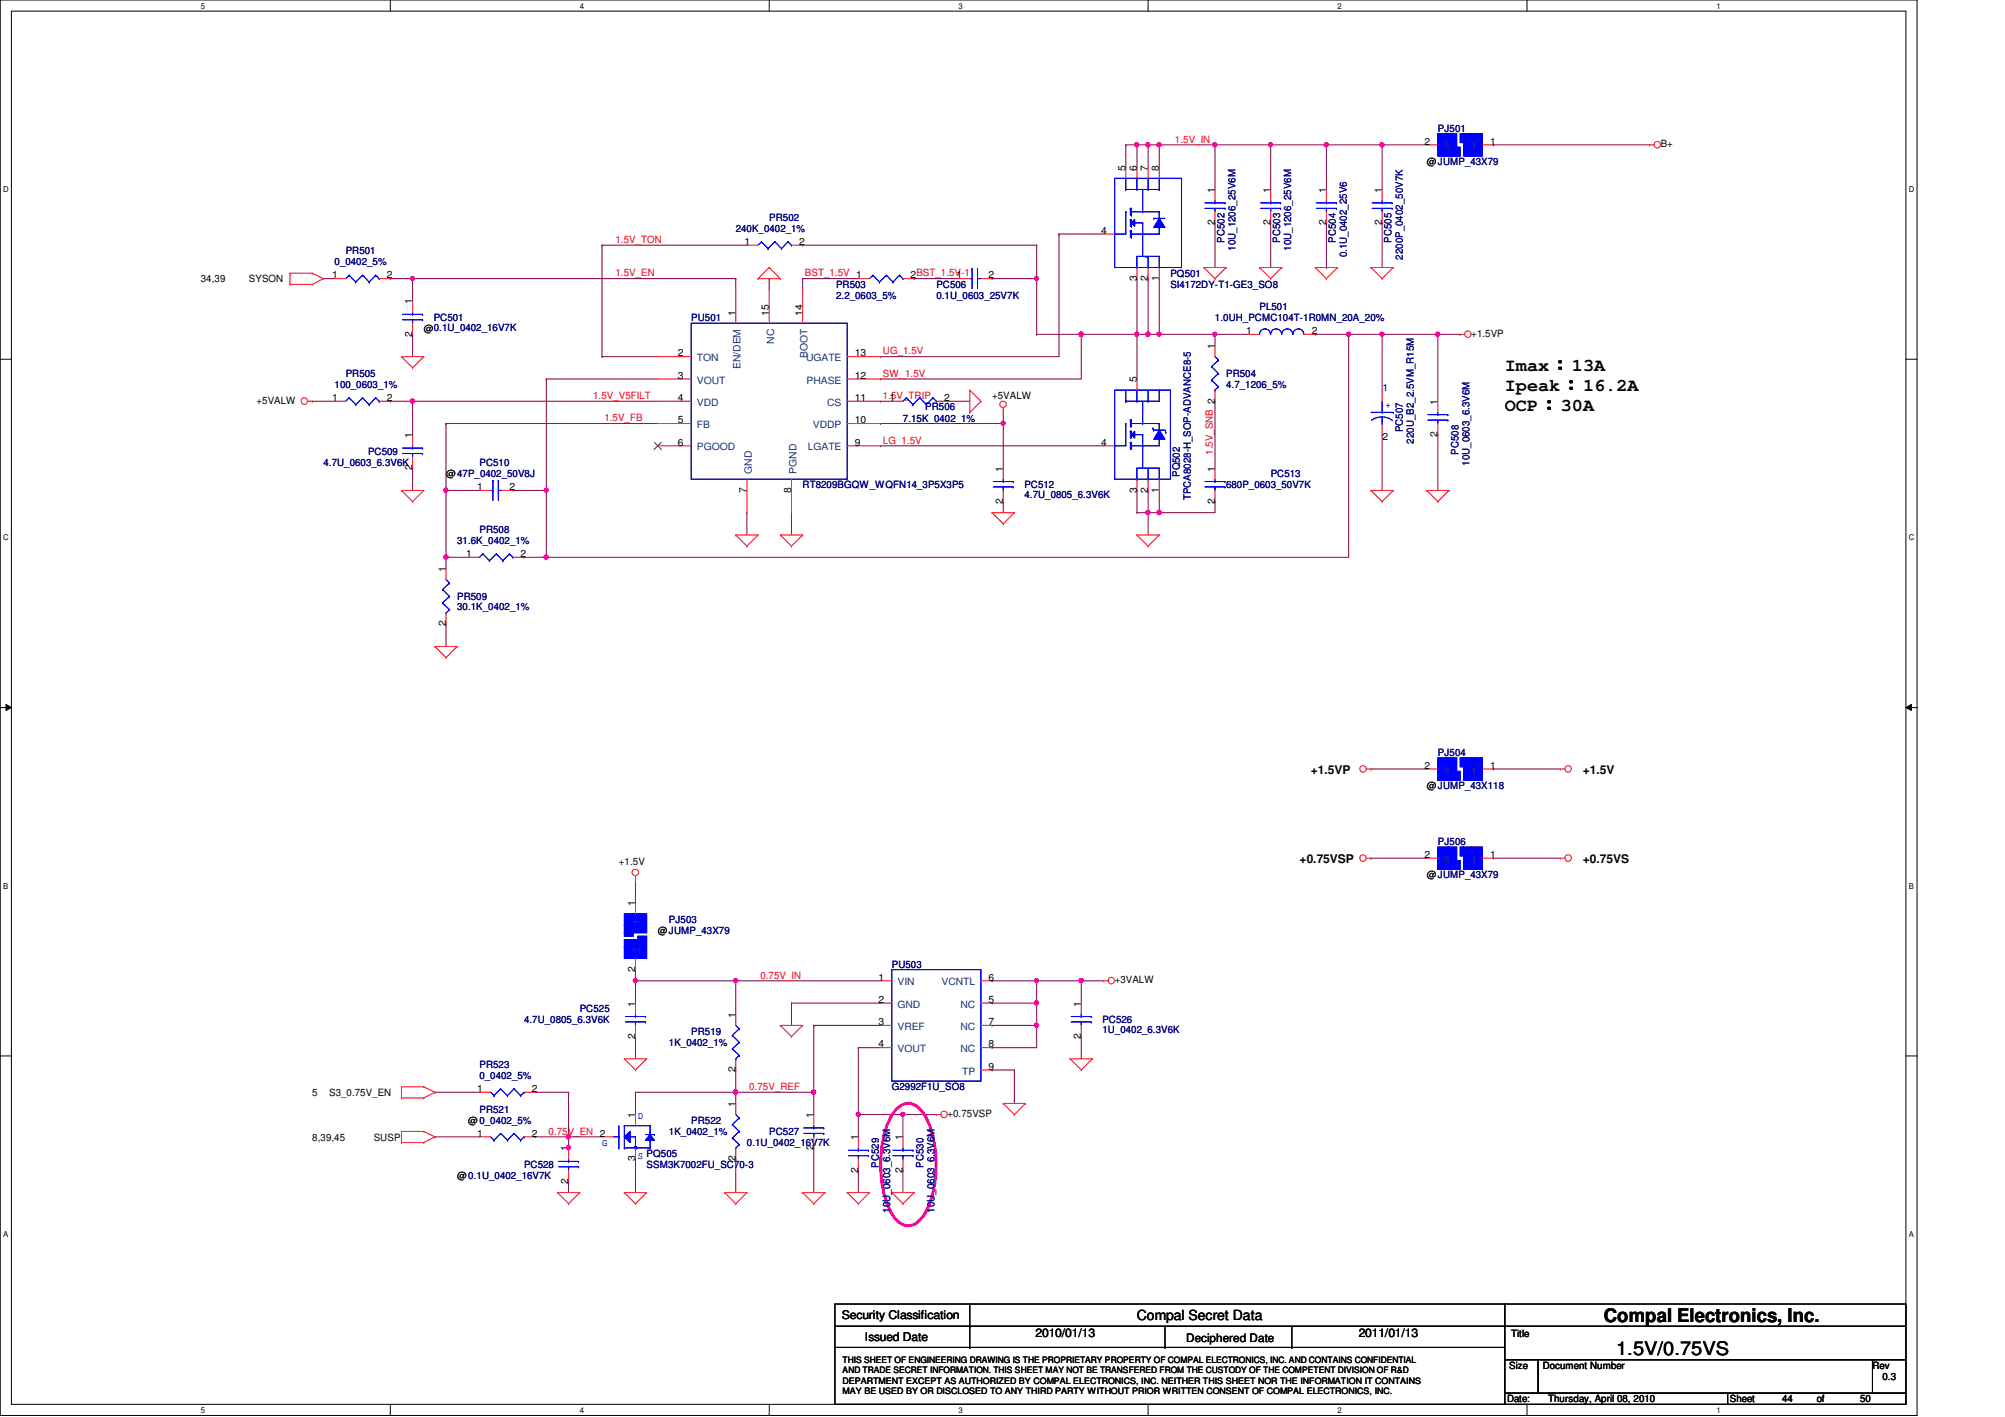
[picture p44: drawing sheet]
<svg xmlns="http://www.w3.org/2000/svg" width="297mm" height="210mm" viewBox="0 0 297 210" stroke-linecap="round" stroke-linejoin="round" font-family="sans-serif">
<defs><g id="words">
<g font-size="2.8">
<text x="237.6" y="195.8">Compal Electronics, Inc.</text>
<text x="239.4" y="200.7">1.5V/0.75VS</text>
</g>
<g font-size="2.6">
<text x="222.9" y="55">Imax：13A</text>
<text x="222.9" y="58">Ipeak：16.2A</text>
<text x="222.9" y="60.9">OCP：30A</text>
</g>
<text font-size="2.1" x="168.4" y="195.6">Compal Secret Data</text>
<g font-size="1.8">
<text x="194.2" y="114.6">+1.5VP</text>
<text x="234.5" y="114.6">+1.5V</text>
<text x="192.5" y="127.8">+0.75VSP</text>
<text x="234.5" y="127.8">+0.75VS</text>
<text x="124.7" y="195.5">Security Classification</text>
<text x="128.1" y="198.6">Issued Date</text>
<text x="153.4" y="198.1">2010/01/13</text>
<text x="201.3" y="198.1">2011/01/13</text>
</g>
<text font-size="1.7" x="175.7" y="198.8">Deciphered Date</text>
<g font-size="1.5" fill="#f00">
<text x="174.1" y="21.1">1.5V_IN</text>
<text x="91.2" y="36">1.5V_TON</text>
<text x="91.2" y="40.9">1.5V_EN</text>
<text x="119.2" y="40.9">BST_1.5V 1</text>
<text x="130.8" y="52.5">UG_1.5V</text>
<text x="87.9" y="59.1">1.5V_V5FILT</text>
<text x="130.8" y="55.8">SW_1.5V</text>
<text x="130.8" y="59.1">1.5V_TRIP</text>
<text x="89.5" y="62.4">1.5V_FB</text>
<text x="130.8" y="65.7">LG_1.5V</text>
<text x="179.7" y="67.4" transform="rotate(-90 179.7 67.4)">1.5V_SNB 2</text>
<text x="112.6" y="144.9">0.75V_IN</text>
<text x="111" y="161.5">0.75V_REF</text>
<text x="81.3" y="168.1">0.75V_EN 2</text>
</g>
<g font-size="1.5">
<text x="211" y="21.4">2</text>
<text x="220.8" y="21.4">1</text>
<text x="246" y="21.8">B+</text>
<text x="166.7" y="25.3" transform="rotate(-90 166.7 25.3)">5</text>
<text x="168.4" y="25.3" transform="rotate(-90 168.4 25.3)">6</text>
<text x="170" y="25.3" transform="rotate(-90 170 25.3)">7</text>
<text x="171.7" y="25.3" transform="rotate(-90 171.7 25.3)">8</text>
<text x="180" y="28.6" transform="rotate(-90 180 28.6)">1</text>
<text x="188.2" y="28.6" transform="rotate(-90 188.2 28.6)">1</text>
<text x="196.5" y="28.6" transform="rotate(-90 196.5 28.6)">1</text>
<text x="204.7" y="28.6" transform="rotate(-90 204.7 28.6)">1</text>
<text x="211.4" y="24.5">@JUMP_43X79</text>
<text x="163.1" y="34.6">4</text>
<text x="180" y="33.4" transform="rotate(-90 180 33.4)">2</text>
<text x="188.2" y="33.4" transform="rotate(-90 188.2 33.4)">2</text>
<text x="196.5" y="33.4" transform="rotate(-90 196.5 33.4)">2</text>
<text x="204.7" y="33.4" transform="rotate(-90 204.7 33.4)">2</text>
<text x="29.8" y="41.8">34,39</text>
<text x="36.9" y="41.8">SYSON</text>
<text x="49.2" y="41.2">1</text>
<text x="57.3" y="41.2">2</text>
<text x="110.3" y="36.3">1</text>
<text x="118.4" y="36.3">2</text>
<text x="134.9" y="41.2">2BST_1.5V-1</text>
<text x="141.7" y="41.2">1</text>
<text x="146.5" y="41.2">2</text>
<text x="168.4" y="41.6" transform="rotate(-90 168.4 41.6)">3</text>
<text x="170" y="41.6" transform="rotate(-90 170 41.6)">2</text>
<text x="171.7" y="41.6" transform="rotate(-90 171.7 41.6)">1</text>
<text x="61.1" y="45.1" transform="rotate(-90 61.1 45.1)">1</text>
<text x="109" y="46.7" transform="rotate(-90 109 46.7)">1</text>
<text x="113.9" y="46.7" transform="rotate(-90 113.9 46.7)">15</text>
<text x="118.9" y="46.7" transform="rotate(-90 118.9 46.7)">14</text>
<text x="61.1" y="49.9" transform="rotate(-90 61.1 49.9)">2</text>
<text x="62.8" y="49.2">@0.1U_0402_16V7K</text>
<text x="100.4" y="52.8">2</text>
<text x="126.7" y="52.8">13</text>
<text x="180" y="51.7" transform="rotate(-90 180 51.7)">1</text>
<text x="184.6" y="49.5">1</text>
<text x="194.3" y="49.5">2</text>
<text x="218" y="49.9">+1.5VP</text>
<text x="38" y="59.8">+5VALW</text>
<text x="49.2" y="59.4">1</text>
<text x="57.3" y="59.4">2</text>
<text x="100.4" y="56.1">3</text>
<text x="100.4" y="59.4">4</text>
<text x="126.7" y="56.1">12</text>
<text x="126.7" y="59.4">11</text>
<text x="131.8" y="59.4">1</text>
<text x="139.9" y="59.4">2</text>
<text x="147" y="59.1">+5VALW</text>
<text x="168.4" y="56.6" transform="rotate(-90 168.4 56.6)">5</text>
<text x="204.8" y="58">1</text>
<text x="213" y="59.9" transform="rotate(-90 213 59.9)">1</text>
<text x="61.1" y="64.9" transform="rotate(-90 61.1 64.9)">1</text>
<text x="100.4" y="62.7">5</text>
<text x="100.4" y="66">6</text>
<text x="126.7" y="66">9</text>
<text x="126.7" y="62.7">10</text>
<text x="163.1" y="66">4</text>
<text x="204.8" y="65.2">2</text>
<text x="213" y="64.7" transform="rotate(-90 213 64.7)">2</text>
<text x="61.1" y="69.7" transform="rotate(-90 61.1 69.7)">2</text>
<text x="66.1" y="70.7">@47P_0402_50V8J</text>
<text x="148.6" y="69.8" transform="rotate(-90 148.6 69.8)">1</text>
<text x="180" y="69.8" transform="rotate(-90 180 69.8)">1</text>
<text x="70.7" y="72.6">1</text>
<text x="75.5" y="72.6">2</text>
<text x="110.6" y="73" transform="rotate(-90 110.6 73)">7</text>
<text x="117.2" y="73" transform="rotate(-90 117.2 73)">8</text>
<text x="148.6" y="74.6" transform="rotate(-90 148.6 74.6)">2</text>
<text x="168.4" y="73" transform="rotate(-90 168.4 73)">3</text>
<text x="170" y="73" transform="rotate(-90 170 73)">2</text>
<text x="171.7" y="73" transform="rotate(-90 171.7 73)">1</text>
<text x="180" y="74.6" transform="rotate(-90 180 74.6)">2</text>
<text x="69" y="82.5">1</text>
<text x="77.1" y="82.5">2</text>
<text x="66" y="84.7" transform="rotate(-90 66 84.7)">1</text>
<text x="66" y="92.8" transform="rotate(-90 66 92.8)">2</text>
<text x="211" y="113.9">2</text>
<text x="220.8" y="113.9">1</text>
<text x="211.4" y="116.9">@JUMP_43X118</text>
<text x="91.7" y="128.1">+1.5V</text>
<text x="211" y="127.1">2</text>
<text x="211.4" y="130.1">@JUMP_43X79</text>
<text x="220.8" y="127.1">1</text>
<text x="94.1" y="134.2" transform="rotate(-90 94.1 134.2)">1</text>
<text x="94.1" y="144" transform="rotate(-90 94.1 144)">2</text>
<text x="97.4" y="138.4">@JUMP_43X79</text>
<text x="94.1" y="149.1" transform="rotate(-90 94.1 149.1)">1</text>
<text x="130.1" y="148.5">2</text>
<text x="130.1" y="145.2">1</text>
<text x="146.5" y="148.5">5</text>
<text x="146.5" y="145.2">6</text>
<text x="160.1" y="149.1" transform="rotate(-90 160.1 149.1)">1</text>
<text x="165.1" y="145.7">+3VALW</text>
<text x="94.1" y="153.9" transform="rotate(-90 94.1 153.9)">2</text>
<text x="109" y="150.7" transform="rotate(-90 109 150.7)">1</text>
<text x="130.1" y="155.2">4</text>
<text x="130.1" y="151.8">3</text>
<text x="146.5" y="151.8">7</text>
<text x="146.5" y="155.2">8</text>
<text x="160.1" y="153.9" transform="rotate(-90 160.1 153.9)">2</text>
<text x="70.7" y="161.8">1</text>
<text x="78.8" y="161.8">2</text>
<text x="109" y="158.8" transform="rotate(-90 109 158.8)">2</text>
<text x="146.5" y="158.5">9</text>
<text x="46.3" y="162.3">5</text>
<text x="48.8" y="162.3">S3_0.75V_EN</text>
<text x="69.4" y="166.5">@0_0402_5%</text>
<text x="94.1" y="165.6" transform="rotate(-90 94.1 165.6)">1</text>
<text x="109" y="164" transform="rotate(-90 109 164)">1</text>
<text x="120.5" y="165.6" transform="rotate(-90 120.5 165.6)">1</text>
<text x="140.4" y="165.5">+0.75VSP</text>
<text x="46.3" y="169">8,39,45</text>
<text x="55.4" y="169">SUSP</text>
<text x="70.7" y="168.4">1</text>
<text x="78.8" y="168.4">2</text>
<text x="84.2" y="170.6" transform="rotate(-90 84.2 170.6)">1</text>
<text x="94.1" y="172" transform="rotate(-90 94.1 172)">3</text>
<text x="109" y="172" transform="rotate(-90 109 172)">2</text>
<text x="120.5" y="170.4" transform="rotate(-90 120.5 170.4)">2</text>
<text x="127.1" y="173.7" transform="rotate(-90 127.1 173.7)">2</text>
<text x="127.1" y="168.9" transform="rotate(-90 127.1 168.9)">1</text>
<text x="133.7" y="173.7" transform="rotate(-90 133.7 173.7)">2</text>
<text x="133.7" y="168.9" transform="rotate(-90 133.7 168.9)">1</text>
<text x="67.7" y="174.7">@0.1U_0402_16V7K</text>
<text x="84.2" y="175.3" transform="rotate(-90 84.2 175.3)">2</text>
<text x="223.9" y="198">Title</text>
<text x="223.6" y="202.8">Size</text>
<text x="228.6" y="202.8">Document Number</text>
<text x="277.4" y="202.8">Rev</text>
<text x="223.3" y="207.7">Date:</text>
<text x="229.4" y="207.7">Thursday, April 08, 2010</text>
<text x="256.3" y="207.7">Sheet</text>
<text x="264" y="207.7">44</text>
<text x="269.2" y="207.7">of</text>
<text x="275.6" y="207.7">50</text>
<text x="278.9" y="204.4">0.3</text>
</g>
<g font-size="1.5" fill="#000080">
<text x="213" y="19.5">PJ501</text>
<text x="109" y="34.4">240K_0402_1%</text>
<text x="114" y="32.7">PR502</text>
<text x="181.4" y="36" transform="rotate(-90 181.4 36)">PC502</text>
<text x="189.6" y="36" transform="rotate(-90 189.6 36)">PC503</text>
<text x="197.9" y="36" transform="rotate(-90 197.9 36)">PC504</text>
<text x="206.2" y="36" transform="rotate(-90 206.2 36)">PC505</text>
<text x="49.6" y="39.3">0_0402_5%</text>
<text x="51.2" y="37.7">PR501</text>
<text x="173.4" y="41">PQ501</text>
<text x="183" y="37.2" transform="rotate(-90 183 37.2)">10U_1206_25V6M</text>
<text x="191.3" y="37.2" transform="rotate(-90 191.3 37.2)">10U_1206_25V6M</text>
<text x="199.6" y="38.1" transform="rotate(-90 199.6 38.1)">0.1U_0402_25V6</text>
<text x="207.8" y="38.5" transform="rotate(-90 207.8 38.5)">2200P_0402_50V7K</text>
<text x="64.3" y="47.6">PC501</text>
<text x="102.4" y="47.6">PU501</text>
<text x="123.9" y="42.6">PR503</text>
<text x="123.9" y="44.3">2.2_0603_5%</text>
<text x="138.7" y="42.6">PC506</text>
<text x="138.7" y="44.3">0.1U_0603_25V7K</text>
<text x="173.4" y="42.6">SI4172DY-T1-GE3_SO8</text>
<text x="180" y="47.6">1.0UH_PCMC104T-1R0MN_20A_20%</text>
<text x="186.6" y="45.9">PL501</text>
<text x="49.6" y="57.5">100_0603_1%</text>
<text x="51.2" y="55.8">PR505</text>
<text x="181.6" y="55.8">PR504</text>
<text x="181.6" y="57.5">4.7_1206_5%</text>
<text x="133.8" y="62.4">7.15K_0402_1%</text>
<text x="137.1" y="60.8">PR506</text>
<text x="207.8" y="64.1" transform="rotate(-90 207.8 64.1)">PC507</text>
<text x="209.5" y="65.7" transform="rotate(-90 209.5 65.7)">220U_B2_2.5VM_R15M</text>
<text x="47.9" y="69">4.7U_0603_6.3V6K</text>
<text x="54.5" y="67.4">PC509</text>
<text x="71" y="69">PC510</text>
<text x="174.8" y="70.7" transform="rotate(-90 174.8 70.7)">PQ502</text>
<text x="188.3" y="70.7">PC513</text>
<text x="216.1" y="67.4" transform="rotate(-90 216.1 67.4)">PC508</text>
<text x="217.7" y="69" transform="rotate(-90 217.7 69)">10U_0603_6.3V6M</text>
<text x="118.9" y="72.3">RT8209BGQW_WQFN14_3P5X3P5</text>
<text x="151.8" y="72.3">PC512</text>
<text x="151.8" y="73.8">4.7U_0805_6.3V6K</text>
<text x="176.4" y="74.1" transform="rotate(-90 176.4 74.1)">TPCA8028-H_SOP-ADVANCE8-5</text>
<text x="181.6" y="72.3">680P_0603_50V7K</text>
<text x="67.7" y="80.6">31.6K_0402_1%</text>
<text x="71" y="79">PR508</text>
<text x="67.7" y="88.9">PR509</text>
<text x="67.7" y="90.3">30.1K_0402_1%</text>
<text x="213" y="112">PJ504</text>
<text x="213" y="125.2">PJ506</text>
<text x="99.1" y="136.7">PJ503</text>
<text x="132.1" y="143.3">PU503</text>
<text x="85.9" y="149.9">PC525</text>
<text x="77.6" y="151.6">4.7U_0805_6.3V6K</text>
<text x="99.1" y="154.9">1K_0402_1%</text>
<text x="102.4" y="153.2">PR519</text>
<text x="163.3" y="151.6">PC526</text>
<text x="163.3" y="153.1">1U_0402_6.3V6K</text>
<text x="71" y="158.2">PR523</text>
<text x="71" y="159.9">0_0402_5%</text>
<text x="132.1" y="161.5">G2992F1U_SO8</text>
<text x="71" y="164.8">PR521</text>
<text x="102.4" y="166.5">PR522</text>
<text x="77.6" y="173.1">PC528</text>
<text x="95.8" y="173.1">SSM3K7002FU_SC70-3</text>
<text x="99.1" y="168.1">1K_0402_1%</text>
<text x="110.7" y="169.8">0.1U_0402_16V7K</text>
<text x="114" y="168.1">PC527</text>
<text x="130.2" y="173" transform="rotate(-90 130.2 173)">PC529</text>
<text x="136.8" y="173" transform="rotate(-90 136.8 173)">PC530</text>
<text x="131.9" y="179.6" transform="rotate(-90 131.9 179.6)">10U_0603_6.3V6M</text>
<text x="138.5" y="179.6" transform="rotate(-90 138.5 179.6)">10U_0603_6.3V6M</text>
</g>
<g font-size="1.5" fill="#004080">
<text x="213.9" y="22.1">2</text>
<text x="217.9" y="22.1">1</text>
<text x="103.2" y="53.5">TON</text>
<text x="114.7" y="50.9" transform="rotate(-90 114.7 50.9)">NC</text>
<text x="119.4" y="53.5">UGATE</text>
<text x="119.6" y="53" transform="rotate(-90 119.6 53)">BOOT</text>
<text x="103.2" y="56.8">VOUT</text>
<text x="109.7" y="54.7" transform="rotate(-90 109.7 54.7)">EN/DEM</text>
<text x="119.5" y="56.8">PHASE</text>
<text x="103.2" y="60.1">VDD</text>
<text x="103.2" y="63.4">FB</text>
<text x="120.4" y="63.4">VDDP</text>
<text x="122.6" y="60.1">CS</text>
<text x="103.2" y="66.7">PGOOD</text>
<text x="111.4" y="70.1" transform="rotate(-90 111.4 70.1)">GND</text>
<text x="118" y="70.1" transform="rotate(-90 118 70.1)">PGND</text>
<text x="119.7" y="66.7">LGATE</text>
<text x="213.9" y="114.6">2</text>
<text x="217.9" y="114.6">1</text>
<text x="213.9" y="127.8">2</text>
<text x="217.9" y="127.8">1</text>
<text x="94.9" y="137.1" transform="rotate(-90 94.9 137.1)">1</text>
<text x="94.9" y="141.1" transform="rotate(-90 94.9 141.1)">2</text>
<text x="133" y="149.3">GND</text>
<text x="133" y="146">VIN</text>
<text x="139.5" y="146">VCNTL</text>
<text x="142.3" y="149.3">NC</text>
<text x="133" y="155.9">VOUT</text>
<text x="133" y="152.6">VREF</text>
<text x="142.3" y="152.6">NC</text>
<text x="142.3" y="155.9">NC</text>
<text x="142.5" y="159.2">TP</text>
</g>
<g font-size="1.5" fill="#00f">
<text x="205.3" y="60.5">+</text>
<text x="94.5" y="165.8">D</text>
<text x="89.2" y="169.8">G</text>
<text x="94.5" y="171.6">S PQ505</text>
</g>
<g font-size="1.3">
<text x="124.8" y="201.9">THIS SHEET OF ENGINEERING DRAWING IS THE PROPRIETARY PROPERTY OF COMPAL ELECTRONICS, INC. AND CONTAINS CONFIDENTIAL</text>
<text x="124.8" y="203.5">AND TRADE SECRET INFORMATION. THIS SHEET MAY NOT BE TRANSFERED FROM THE CUSTODY OF THE COMPETENT DIVISION OF R&amp;D</text>
<text x="124.8" y="205">DEPARTMENT EXCEPT AS AUTHORIZED BY COMPAL ELECTRONICS, INC. NEITHER THIS SHEET NOR THE INFORMATION IT CONTAINS</text>
<text x="124.8" y="206.5">MAY BE USED BY OR DISCLOSED TO ANY THIRD PARTY WITHOUT PRIOR WRITTEN CONSENT OF COMPAL ELECTRONICS, INC.</text>
</g>
<g font-size="1.2">
<text x="29.8" y="1.3">5</text>
<text x="85.9" y="1.3">4</text>
<text x="142" y="1.3">3</text>
<text x="198.2" y="1.3">2</text>
<text x="254.3" y="1.3">1</text>
<text x=".5" y="28.5">D</text>
<text x="282.8" y="28.5">D</text>
<text x=".5" y="80.1">C</text>
<text x="282.8" y="80.1">C</text>
<text x=".5" y="131.7">B</text>
<text x="282.8" y="131.7">B</text>
<text x=".5" y="183.3">A</text>
<text x="282.8" y="183.3">A</text>
<text x="29.8" y="209.3">5</text>
<text x="85.9" y="209.3">4</text>
<text x="142" y="209.3">3</text>
<text x="198.2" y="209.3">2</text>
<text x="254.3" y="209.3">1</text>
</g>
</g></defs>
<path d="M0 0h284v209.7h-284zM1.7 1.7h280.7v206.3h-280.7z" fill="none" stroke="#000" stroke-width=".15"/>
<g fill="#fff">
<path d="M29.8 .2h.5v1.3h-.5z"/>
<path d="M29.8 208.2h.5v1.3h-.5z"/>
</g>
<path d="M57.8 0v1.7M57.8 208v1.7" fill="none" stroke="#000" stroke-width=".15"/>
<g fill="#fff">
<path d="M85.9 .2h.6v1.3h-.6z"/>
<path d="M85.9 208.2h.6v1.3h-.6z"/>
</g>
<path d="M114 0v1.7M114 208v1.7" fill="none" stroke="#000" stroke-width=".15"/>
<g fill="#fff">
<path d="M142 .2h.6v1.3h-.6z"/>
<path d="M142 208.2h.6v1.3h-.6z"/>
</g>
<path d="M170.1 0v1.7M170.1 208v1.7" fill="none" stroke="#000" stroke-width=".15"/>
<g fill="#fff">
<path d="M198.2 .2h.6v1.3h-.6z"/>
<path d="M198.2 208.2h.6v1.3h-.6z"/>
</g>
<path d="M226.2 0v1.7M226.2 208v1.7" fill="none" stroke="#000" stroke-width=".15"/>
<g fill="#fff">
<path d="M254.3 .2h.6v1.3h-.6z"/>
<path d="M254.3 208.2h.6v1.3h-.6z"/>
<path d="M.5 27.4h.8v1.3h-.8z"/>
<path d="M282.8 27.4h.8v1.3h-.8z"/>
<path d="M.5 79h.8v1.3h-.8z"/>
<path d="M282.8 79h.8v1.3h-.8z"/>
</g>
<path d="M0 53.2h1.7M282.4 53.2h1.6" fill="none" stroke="#000" stroke-width=".15"/>
<g fill="#fff">
<path d="M.5 130.6h.7v1.3h-.7z"/>
<path d="M282.8 130.6h.7v1.3h-.7z"/>
</g>
<path d="M0 104.8h1.7M.9 104.4l.8 .4-.8 .4zM282.4 104.8l.8-.4v.8zM282.4 104.8h1.6" fill="none" stroke="#000" stroke-width=".15"/>
<path d="M.9 104.4l.8 .4-.8 .4zM282.4 104.8l.8-.4v.8z" fill="#000"/>
<g fill="#fff">
<path d="M.5 182.2h.7v1.3h-.7z"/>
<path d="M282.8 182.2h.7v1.3h-.7z"/>
</g>
<path d="M0 156.4h1.7M282.4 156.4h1.6" fill="none" stroke="#000" stroke-width=".15"/>
<path d="M109 145.3h.1M109 145.3h21.5M147 158.5h.1M147 158.5h3.3M150.3 158.5h.1M150.3 158.5v4.9" fill="none" stroke="#800040" stroke-width=".15"/>
<circle cx="109" cy="145.3" r=".32" fill="#f0f"/>
<circle cx="109" cy="145.3" r=".32" fill="none" stroke="#f0f" stroke-width=".15"/>
<path d="M94.1 153.5h.1M94.1 153.5v3.3M160.2 145.3h.1M160.2 145.3h3.3M109 171.7h.1M109 171.7v5" fill="none" stroke="#800040" stroke-width=".15"/>
<circle cx="160.2" cy="145.3" r=".32" fill="#f0f"/>
<circle cx="160.2" cy="145.3" r=".32" fill="none" stroke="#f0f" stroke-width=".15"/>
<g fill="none" stroke="#800040" stroke-width=".15">
<path d="M117.3 148.6h.1M117.3 148.6v3.3M117.3 148.6h13.2M147 155.2h.1M147 148.6h.1M147 151.9h.1M147 145.3h.1M147 151.9h6.6M147 145.3h13.2M153.6 151.9h.1M153.6 145.3h.1M153.6 145.3v3.3h-6.6"/>
<path d="M153.6 151.9v3.3h-6.6M160.2 153.5h.1M160.2 153.5v3.3M120.6 170.1h.1M120.6 170.1v6.6"/>
</g>
<circle cx="153.6" cy="145.3" r=".32" fill="#f0f"/>
<circle cx="153.6" cy="145.3" r=".32" fill="none" stroke="#f0f" stroke-width=".15"/>
<path d="M94.1 161.8h.1M94.1 161.8h14.9" fill="none" stroke="#800040" stroke-width=".15"/>
<circle cx="109" cy="161.8" r=".32" fill="#f0f"/>
<circle cx="109" cy="161.8" r=".32" fill="none" stroke="#f0f" stroke-width=".15"/>
<path d="M109 158.5h.1M109 158.5v3.3M127.2 155.2h.1M127.2 155.2v13.2M153.6 148.6h.1M153.6 148.6v3.3M127.2 165.1h.1M133.8 165.1h.1M133.8 165.1h4.9" fill="none" stroke="#800040" stroke-width=".15"/>
<circle cx="153.6" cy="151.9" r=".32" fill="#f0f"/>
<circle cx="153.6" cy="151.9" r=".32" fill="none" stroke="#f0f" stroke-width=".15"/>
<circle cx="153.6" cy="148.6" r=".32" fill="#f0f"/>
<circle cx="153.6" cy="148.6" r=".32" fill="none" stroke="#f0f" stroke-width=".15"/>
<path d="M160.2 145.3h.1M160.2 145.3v3.3M94.1 171.7h.1M94.1 161.8h.1M94.1 161.8v3.3M94.1 171.7v5M109 161.8h.1M109 161.8h11.6" fill="none" stroke="#800040" stroke-width=".15"/>
<circle cx="120.5" cy="161.8" r=".32" fill="#f0f"/>
<circle cx="120.5" cy="161.8" r=".32" fill="none" stroke="#f0f" stroke-width=".15"/>
<circle cx="109" cy="161.8" r=".32" fill="#f0f"/>
<circle cx="109" cy="161.8" r=".32" fill="none" stroke="#f0f" stroke-width=".15"/>
<g fill="none" stroke="#800040" stroke-width=".15">
<path d="M120.6 151.9h.1M120.6 151.9h9.9M120.6 151.9v13.2M127.2 155.2h.1M127.2 155.2h3.3M79.3 168.4h.1M79.3 168.4h4.9M84.2 175h.1M84.2 168.4h.1M84.2 168.4v1.7M84.2 175v1.7M109 161.8h.1"/>
<path d="M109 161.8v1.6M120.6 161.8h.1M127.2 173.4h.1M127.2 173.4v3.3"/>
</g>
<circle cx="84.2" cy="170" r=".32" fill="#f0f"/>
<circle cx="84.2" cy="170" r=".32" fill="none" stroke="#f0f" stroke-width=".15"/>
<circle cx="84.2" cy="168.4" r=".32" fill="#f0f"/>
<circle cx="84.2" cy="168.4" r=".32" fill="none" stroke="#f0f" stroke-width=".15"/>
<path d="M94.1 145.3h.1M94.1 145.3h14.9M84.2 168.4h.1M84.2 168.4h5" fill="none" stroke="#800040" stroke-width=".15"/>
<circle cx="94.1" cy="145.3" r=".32" fill="#f0f"/>
<circle cx="94.1" cy="145.3" r=".32" fill="none" stroke="#f0f" stroke-width=".15"/>
<g fill="none" stroke="#800040" stroke-width=".15">
<path d="M221.3 21.5h.1M221.3 21.5h23.1M171.7 75.9h.1M171.7 72.6v3.3M203.1 113.9h.1M203.1 113.9h8.3M221.3 113.9h.1M221.3 113.9h9.9M94.1 130.4h.1M94.1 130.4v3.3M203.1 127.1h.1M203.1 127.1h8.3"/>
<path d="M221.3 127.1h.1M221.3 127.1h9.9M94.1 145.3h.1M94.1 143.6h.1M94.1 143.6v5M109 145.3h.1M109 145.3v4.9"/>
</g>
<circle cx="171.7" cy="75.9" r=".32" fill="#f0f"/>
<circle cx="171.7" cy="75.9" r=".32" fill="none" stroke="#f0f" stroke-width=".15"/>
<path d="M188.3 21.5h.1M188.3 21.5v6.6M170.1 75.9h.1M170.1 75.9h1.6M64.4 168.4h.1M64.4 168.4h6.6" fill="none" stroke="#800040" stroke-width=".15"/>
<circle cx="188.2" cy="21.4" r=".32" fill="#f0f"/>
<circle cx="188.2" cy="21.4" r=".32" fill="none" stroke="#f0f" stroke-width=".15"/>
<g fill="none" stroke="#800040" stroke-width=".15">
<path d="M180 21.5h.1M180 21.5h8.3M188.3 33h.1M188.3 33v6.6M80.9 56.1h.1M80.9 56.1v16.5M114 41.3h.1M114 41.3v1.6M118.9 41.3h.1M118.9 41.3h8.3M135.4 41.3h.1M135.4 41.3h6.6"/>
<path d="M180 49.5h.1M180 49.5h5M170.1 75.9h.1M170.1 75.9v3.3"/>
</g>
<circle cx="170.1" cy="75.9" r=".32" fill="#f0f"/>
<circle cx="170.1" cy="75.9" r=".32" fill="none" stroke="#f0f" stroke-width=".15"/>
<path d="M168.4 41.3h.1M168.4 41.3v8.2" fill="none" stroke="#800040" stroke-width=".15"/>
<circle cx="168.4" cy="49.5" r=".32" fill="#f0f"/>
<circle cx="168.4" cy="49.5" r=".32" fill="none" stroke="#f0f" stroke-width=".15"/>
<path d="M170.1 41.3h.1M170.1 41.3v8.2" fill="none" stroke="#800040" stroke-width=".15"/>
<circle cx="170.1" cy="49.5" r=".32" fill="#f0f"/>
<circle cx="170.1" cy="49.5" r=".32" fill="none" stroke="#f0f" stroke-width=".15"/>
<path d="M171.7 41.3h.1M171.7 41.3v8.2" fill="none" stroke="#800040" stroke-width=".15"/>
<circle cx="171.7" cy="49.5" r=".32" fill="#f0f"/>
<circle cx="171.7" cy="49.5" r=".32" fill="none" stroke="#f0f" stroke-width=".15"/>
<path d="M156.9 34.7h.1M156.9 34.7h6.6M156.9 34.7v18.1M80.9 72.6h.1M80.9 72.6v9.9" fill="none" stroke="#800040" stroke-width=".15"/>
<circle cx="80.9" cy="72.6" r=".32" fill="#f0f"/>
<circle cx="80.9" cy="72.6" r=".32" fill="none" stroke="#f0f" stroke-width=".15"/>
<g fill="none" stroke="#800040" stroke-width=".15">
<path d="M80.9 56.1h.1M80.9 56.1h16.5M140.4 59.4h.1M140.4 59.4h3.3M199.8 49.5h.1M199.8 49.5v33M204.8 49.5h.1M204.8 49.5v8.3M213 49.5h.1M213 49.5h3.3M66.1 62.7h.1M66.1 62.7h31.3"/>
<path d="M110.7 75.9h.1M110.7 75.9v3.3M117.3 75.9h.1M117.3 75.9v3.3M130.5 66h.1M130.5 66h33M204.8 64.4h.1M204.8 64.4v8.2M77.6 82.5h.1M77.6 82.5h3.3"/>
</g>
<circle cx="199.8" cy="49.5" r=".32" fill="#f0f"/>
<circle cx="199.8" cy="49.5" r=".32" fill="none" stroke="#f0f" stroke-width=".15"/>
<path d="M89.2 36.3h.1M89.2 36.3h21.5M89.2 36.3v16.5M118.9 36.3h.1M118.9 36.3h34.7M89.2 52.8h.1M89.2 52.8h8.2M153.6 41.3h.1M153.6 41.3v8.2M66.1 62.7h.1M66.1 62.7v9.9" fill="none" stroke="#800040" stroke-width=".15"/>
<circle cx="153.6" cy="41.2" r=".32" fill="#f0f"/>
<circle cx="153.6" cy="41.2" r=".32" fill="none" stroke="#f0f" stroke-width=".15"/>
<path d="M130.5 56.1h.1M160.2 49.5h.1M160.2 49.5v6.6h-29.7" fill="none" stroke="#800040" stroke-width=".15"/>
<circle cx="160.2" cy="49.5" r=".32" fill="#f0f"/>
<circle cx="160.2" cy="49.5" r=".32" fill="none" stroke="#f0f" stroke-width=".15"/>
<path d="M61.1 59.4h.1M61.1 59.4h36.3M61.1 59.4v5" fill="none" stroke="#800040" stroke-width=".15"/>
<circle cx="61.1" cy="59.4" r=".32" fill="#f0f"/>
<circle cx="61.1" cy="59.4" r=".32" fill="none" stroke="#f0f" stroke-width=".15"/>
<g fill="none" stroke="#800040" stroke-width=".15">
<path d="M168.4 21.5h.1M168.4 21.5v3.3M180 21.5h.1M180 21.5v6.6M46.3 59.4h.1M46.3 59.4h3.3M57.8 59.4h.1M57.8 59.4h3.3M130.5 52.8h.1M130.5 52.8h26.4M61.1 69.3h.1M61.1 69.3v3.3"/>
<path d="M148.6 62.7h.1M148.6 62.7v6.6M66.1 92.5h.1M66.1 92.5v3.3"/>
</g>
<circle cx="180" cy="21.4" r=".32" fill="#f0f"/>
<circle cx="180" cy="21.4" r=".32" fill="none" stroke="#f0f" stroke-width=".15"/>
<path d="M47.9 41.3h.1M47.9 41.3h1.7M61.1 41.3h.1M61.1 41.3h47.9M61.1 41.3v3.3M66.1 72.6h.1M66.1 72.6h4.9M76 72.6h.1M76 72.6h4.9" fill="none" stroke="#800040" stroke-width=".15"/>
<circle cx="61.1" cy="41.2" r=".32" fill="#f0f"/>
<circle cx="61.1" cy="41.2" r=".32" fill="none" stroke="#f0f" stroke-width=".15"/>
<path d="M171.7 21.5h.1M171.7 21.5h8.3M204.8 21.5h.1M204.8 21.5h6.6M61.1 49.5h.1M61.1 49.5v3.3M130.5 62.7h.1M130.5 62.7h18.1" fill="none" stroke="#800040" stroke-width=".15"/>
<circle cx="148.6" cy="62.7" r=".32" fill="#f0f"/>
<circle cx="148.6" cy="62.7" r=".32" fill="none" stroke="#f0f" stroke-width=".15"/>
<path d="M168.4 49.5h.1M168.4 49.5h1.7M168.4 75.9h.1M168.4 75.9h1.7" fill="none" stroke="#800040" stroke-width=".15"/>
<circle cx="170.1" cy="49.5" r=".32" fill="#f0f"/>
<circle cx="170.1" cy="49.5" r=".32" fill="none" stroke="#f0f" stroke-width=".15"/>
<path d="M196.5 21.5h.1M196.5 21.5h8.3M57.8 41.3h.1M57.8 41.3h3.3M170.1 49.5h.1M170.1 49.5h1.6" fill="none" stroke="#800040" stroke-width=".15"/>
<circle cx="196.5" cy="21.4" r=".32" fill="#f0f"/>
<circle cx="196.5" cy="21.4" r=".32" fill="none" stroke="#f0f" stroke-width=".15"/>
<path d="M109 41.3h.1M109 41.3v1.6M118.9 41.3h.1M118.9 41.3v1.6M130.5 59.4h.1M130.5 59.4h1.6M180 49.5h.1M180 49.5v1.7M199.8 49.5h.1M199.8 49.5h5M148.6 74.3h.1M148.6 74.3v1.6" fill="none" stroke="#800040" stroke-width=".15"/>
<circle cx="180" cy="49.5" r=".32" fill="#f0f"/>
<circle cx="180" cy="49.5" r=".32" fill="none" stroke="#f0f" stroke-width=".15"/>
<g fill="none" stroke="#800040" stroke-width=".15">
<path d="M153.6 49.5h.1M153.6 49.5h6.6M168.4 49.5h.1M168.4 49.5v6.6M171.7 49.5h.1M171.7 49.5h8.3M180 59.4h.1M180 59.4v9.9M194.9 49.5h.1M194.9 49.5h4.9M168.4 72.6h.1M168.4 72.6v3.3"/>
<path d="M170.1 72.6h.1M170.1 72.6v3.3M180 74.3h.1M180 74.3v1.6M66.1 82.5h.1M66.1 82.5h3.3M66.1 82.5v1.7"/>
</g>
<circle cx="66.1" cy="82.5" r=".32" fill="#f0f"/>
<circle cx="66.1" cy="82.5" r=".32" fill="none" stroke="#f0f" stroke-width=".15"/>
<path d="M66.1 72.6h.1M66.1 72.6v9.9" fill="none" stroke="#800040" stroke-width=".15"/>
<circle cx="66.1" cy="72.6" r=".32" fill="#f0f"/>
<circle cx="66.1" cy="72.6" r=".32" fill="none" stroke="#f0f" stroke-width=".15"/>
<path d="M147 41.3h.1M147 41.3h6.6M80.9 82.5h.1M80.9 82.5h118.9" fill="none" stroke="#800040" stroke-width=".15"/>
<circle cx="80.9" cy="82.5" r=".32" fill="#f0f"/>
<circle cx="80.9" cy="82.5" r=".32" fill="none" stroke="#f0f" stroke-width=".15"/>
<path d="M153.6 36.3h.1M153.6 36.3v5M213 49.5h.1M213 49.5v9.9M148.6 61.1h.1M148.6 61.1v1.6M171.7 75.9h.1M171.7 75.9h8.3" fill="none" stroke="#800040" stroke-width=".15"/>
<circle cx="213" cy="49.5" r=".32" fill="#f0f"/>
<circle cx="213" cy="49.5" r=".32" fill="none" stroke="#f0f" stroke-width=".15"/>
<path d="M204.8 49.5h.1M204.8 49.5h8.2M213 64.4h.1M213 64.4v8.2" fill="none" stroke="#800040" stroke-width=".15"/>
<circle cx="204.7" cy="49.5" r=".32" fill="#f0f"/>
<circle cx="204.7" cy="49.5" r=".32" fill="none" stroke="#f0f" stroke-width=".15"/>
<path d="M166.8 21.5h.1M166.8 24.8h.1M166.8 21.5h3.3M166.8 21.5v3.3M168.4 21.5h.1M170.1 21.5h.1M170.1 21.5v3.3M180 33h.1M180 33v6.6" fill="none" stroke="#800040" stroke-width=".15"/>
<circle cx="168.4" cy="21.4" r=".32" fill="#f0f"/>
<circle cx="168.4" cy="21.4" r=".32" fill="none" stroke="#f0f" stroke-width=".15"/>
<path d="M171.7 21.5h.1M171.7 21.5v3.3" fill="none" stroke="#800040" stroke-width=".15"/>
<circle cx="171.7" cy="21.4" r=".32" fill="#f0f"/>
<circle cx="171.7" cy="21.4" r=".32" fill="none" stroke="#f0f" stroke-width=".15"/>
<path d="M170.1 21.5h.1M170.1 21.5h1.6" fill="none" stroke="#800040" stroke-width=".15"/>
<circle cx="170.1" cy="21.4" r=".32" fill="#f0f"/>
<circle cx="170.1" cy="21.4" r=".32" fill="none" stroke="#f0f" stroke-width=".15"/>
<path d="M204.8 21.5h.1M204.8 21.5v6.6" fill="none" stroke="#800040" stroke-width=".15"/>
<circle cx="204.7" cy="21.4" r=".32" fill="#f0f"/>
<circle cx="204.7" cy="21.4" r=".32" fill="none" stroke="#f0f" stroke-width=".15"/>
<path d="M204.8 33h.1M204.8 33v6.6M160.2 49.5h.1M160.2 49.5h8.2" fill="none" stroke="#800040" stroke-width=".15"/>
<circle cx="160.2" cy="49.5" r=".32" fill="#f0f"/>
<circle cx="160.2" cy="49.5" r=".32" fill="none" stroke="#f0f" stroke-width=".15"/>
<path d="M188.3 21.5h.1M188.3 21.5h8.2M196.5 21.5h.1M196.5 39.6h.1M196.5 21.5v6.6M196.5 33v6.6M79.3 161.8h4.9M84.2 161.8h.1M84.2 168.4h.1M84.2 161.8v6.6" fill="none" stroke="#800040" stroke-width=".15"/>
<circle cx="84.2" cy="168.4" r=".32" fill="#f0f"/>
<circle cx="84.2" cy="168.4" r=".32" fill="none" stroke="#f0f" stroke-width=".15"/>
<path d="M64.4 161.8h.1M64.4 161.8h6.6M133.8 165.1h.1M133.8 165.1v3.3" fill="none" stroke="#800040" stroke-width=".15"/>
<circle cx="133.7" cy="165.1" r=".32" fill="#f0f"/>
<circle cx="133.7" cy="165.1" r=".32" fill="none" stroke="#f0f" stroke-width=".15"/>
<path d="M127.2 165.1h.1M127.2 165.1h6.6M133.8 173.4h.1M133.8 173.4v3.3" fill="none" stroke="#800040" stroke-width=".15"/>
<circle cx="127.1" cy="165.1" r=".32" fill="#f0f"/>
<circle cx="127.1" cy="165.1" r=".32" fill="none" stroke="#f0f" stroke-width=".15"/>
<g fill="none" stroke="#f00" stroke-width=".15">
<path d="M114 39.6h.1M114 39.6l-1.7 1.7M114 39.6l1.6 1.7M178.3 39.6h.1M178.3 39.6h3.3M178.3 39.6l1.7 1.7M181.6 39.6h.1M181.6 39.6l-1.6 1.7M186.6 39.6h.1M186.6 39.6h3.3M186.6 39.6l1.7 1.7M189.9 39.6h.1"/>
<path d="M189.9 39.6l-1.6 1.7M194.9 39.6h.1M194.9 39.6h3.3M194.9 39.6l1.6 1.7M198.2 39.6h.1M198.2 39.6l-1.7 1.7M203.1 39.6h.1M203.1 39.6h3.3M203.1 39.6l1.7 1.7M206.4 39.6h.1M206.4 39.6l-1.6 1.7M244.4 21.5h.1"/>
<path d="M244.4 21.5h.7M43 40.5h.1M43 42.1h.1M43 40.5h3.3M43 40.5v1.6M43 42.1h3.3M45.6 59.4h.7M46.3 40.5h.1M46.3 42.1h.1M46.3 59.4h.1M46.3 40.5l1.6 .8M47.9 41.3h.1"/>
<path d="M47.9 41.3l-1.6 .8M49.6 59.4h1.6M56.2 59.4h1.6M59.5 52.8h.1M59.5 52.8h3.3M59.5 52.8l1.6 1.7M61.1 54.5h.1M61.1 44.6v1.6M61.1 47.9v1.6M62.8 52.8h.1M62.8 52.8l-1.7 1.7M97.4 59.4h5"/>
<path d="M97.4 52.8h5M97.4 56.1h5M109 42.9v5M112.3 41.3h.1M112.3 41.3h3.3M114 42.9v5M115.6 41.3h.1M118.9 42.9v5M125.5 59.4h5M125.5 52.8h5M125.5 56.1h5M143.7 57.8h.1"/>
<path d="M143.7 57.8v3.3M143.7 57.8l1.6 1.6M145.3 59.4h.1M145.3 59.4l-1.6 1.7M180 41.3h.1M188.3 41.3h.1M196.5 41.3h.1M204.8 41.3h.1M213 59.4v1.7M216.3 49.5h.1M216.3 49.5h.7M59.5 72.6h.1"/>
<path d="M59.5 72.6h3.3M59.5 72.6l1.6 1.7M61.1 74.3h.1M62.8 72.6h.1M62.8 72.6l-1.7 1.7M71 72.6h1.7M74.3 72.6h1.7M97.4 62.7h5M97.4 66h5M109 79.2h.1M109 79.2h3.3M109 79.2l1.7 1.7"/>
<path d="M110.7 71v4.9M112.3 79.2h.1M112.3 79.2l-1.6 1.7M115.6 79.2h.1M115.6 79.2h3.3M115.6 79.2l1.7 1.7M117.3 71v4.9M118.9 79.2h.1M118.9 79.2l-1.6 1.7M125.5 62.7h5M125.5 66h5M143.7 61.1h.1"/>
<path d="M147 75.9h.1M147 75.9h3.3M147 75.9l1.6 1.7M148.6 77.6h.1M148.6 61.1h.1M148.6 60.4v.7M150.3 75.9h.1M150.3 75.9l-1.7 1.7M168.4 79.2h.1M168.4 79.2h3.3M168.4 79.2l1.7 1.7M171.7 79.2h.1"/>
<path d="M171.7 79.2l-1.6 1.7M180 69.3v1.7M180 72.6v1.7M203.1 72.6h.1M203.1 72.6h3.3M203.1 72.6l1.7 1.7M204.8 74.3h.1M206.4 72.6h.1M206.4 72.6l-1.6 1.7M211.4 72.6h.1M211.4 72.6h3.3M211.4 72.6l1.6 1.7"/>
<path d="M213 74.3h.1M213 62.7v1.7M214.7 72.6h.1M214.7 72.6l-1.7 1.7M64.4 95.8h.1M64.4 95.8h3.3M64.4 95.8l1.7 1.6M66.1 97.4h.1M66.1 84.2v1.7M66.1 90.8v1.7M67.7 95.8h.1M67.7 95.8l-1.6 1.6"/>
<path d="M110.7 80.9h.1M117.3 80.9h.1M170.1 80.9h.1M202.4 113.9h.7M203.1 113.9h.1M231.2 113.9h.1M231.2 113.9h.7M94.1 130.4h.1M94.1 129.8v.6M202.4 127.1h.7M203.1 127.1h.1M231.2 127.1h.1"/>
<path d="M231.2 127.1h.7M92.5 156.8h.1M92.5 156.8h3.3M92.5 156.8l1.6 1.7M94.1 158.5h.1M95.8 156.8h.1M95.8 156.8l-1.7 1.7M115.6 151.9h.1M115.6 151.9h3.3M115.6 151.9l1.7 1.6M117.3 153.5h.1M118.9 151.9h.1"/>
<path d="M118.9 151.9l-1.6 1.6M158.5 156.8h.1M158.5 156.8h3.3M158.5 156.8l1.7 1.7M160.2 158.5h.1M161.8 156.8h.1M161.8 156.8l-1.6 1.7M163.5 145.3h.1M163.5 145.3h.7M59.5 169.2h.1M59.5 167.6h.1M59.5 162.6h.1"/>
<path d="M59.5 161h.1M59.5 169.2h3.3M59.5 161v1.6M59.5 167.6v1.6M59.5 167.6h3.3M59.5 162.6h3.3M59.5 161h3.3M62.8 169.2h.1M62.8 167.6h.1M62.8 162.6h.1M62.8 161h.1M62.8 167.6l1.6 .8"/>
<path d="M62.8 161l1.6 .8M64.4 168.4h.1M64.4 161.8h.1M64.4 168.4l-1.6 .8M64.4 161.8l-1.6 .8M82.6 176.7h.1M82.6 176.7h3.3M82.6 176.7l1.6 1.6M84.2 178.3h.1M85.9 176.7h.1M85.9 176.7l-1.7 1.6M92.5 176.7h.1"/>
<path d="M92.5 176.7h3.3M92.5 176.7l1.6 1.6M94.1 178.3h.1M95.8 176.7h.1M95.8 176.7l-1.7 1.6M107.4 176.7h.1M107.4 176.7h3.3M107.4 176.7l1.6 1.6M109 178.3h.1M110.7 176.7h.1M110.7 176.7l-1.7 1.6M118.9 176.7h.1"/>
<path d="M118.9 176.7h3.3M118.9 176.7l1.7 1.6M120.6 178.3h.1M120.6 165.1v1.7M120.6 168.4v1.7M122.2 176.7h.1M122.2 176.7l-1.6 1.6M125.5 176.7h.1M125.5 176.7h3.3M125.5 176.7l1.7 1.6M127.2 178.3h.1M128.8 176.7h.1"/>
<path d="M128.8 176.7l-1.6 1.6M132.1 176.7h.1M132.1 176.7h3.3M132.1 176.7l1.7 1.6M133.8 178.3h.1M135.4 176.7h.1M135.4 176.7l-1.6 1.6M138.7 165.1h.1M138.7 165.1h.7M148.6 163.4h.1M148.6 163.4h3.3M148.6 163.4l1.7 1.7"/>
<path d="M150.3 165.1h.1M151.9 163.4h.1M151.9 163.4l-1.6 1.7"/>
<circle cx="245.5" cy="21.4" r=".48"/>
<circle cx="45.1" cy="59.4" r=".48"/>
<circle cx="148.6" cy="59.9" r=".48"/>
<circle cx="217.4" cy="49.5" r=".48"/>
<circle cx="201.9" cy="113.9" r=".48"/>
<circle cx="232.3" cy="113.9" r=".48"/>
<circle cx="94.1" cy="129.2" r=".48"/>
<circle cx="201.9" cy="127.1" r=".48"/>
<circle cx="232.3" cy="127.1" r=".48"/>
<circle cx="164.6" cy="145.3" r=".48"/>
<circle cx="139.9" cy="165.1" r=".48"/>
</g>
<g fill="none" stroke="#000" stroke-width=".15">
<path d="M123.7 193.2h99.2v3.3h-99.2zM123.7 196.5h99.2v3.1h-99.2zM123.7 199.6h99.2v8.4h-99.2zM143.7 196.5h.1M143.7 199.6h.1M143.7 193.2v6.4M172.6 199.6h.1M172.6 196.5v3.1M191.4 199.6h.1M191.4 196.5v3.1M222.9 193.2h59.5v3.3h-59.5zM222.9 196.5h59.5v4.9h-59.5z"/>
<path d="M222.9 201.4h5v5h-5zM222.9 206.4h33v1.6h-33zM227.9 201.4h49.5v5h-49.5zM255.9 206.4h26.5v1.6h-26.5zM277.4 201.4h5v5h-5z"/>
</g>
<path d="M132.8 164.3a2.21 2.21 0 0 1 3.5 0 10.3 10.3 0 0 1 2.2 5.6 16.9 16.9 0 0 1-1.2 9.4 3.6 3.6 0 0 1-2.7 2.3 2.87 2.87 0 0 1-2.3-1.5 15.5 15.5 0 0 1-1.7-10.2 10.2 10.2 0 0 1 2.2-5.6z" fill="none" stroke="#f0f" stroke-width=".47"/>
<g fill="none" stroke="#00f" stroke-width=".15">
<path d="M51.7 58.9h.1M51.7 58.9l-.5 .5M51.7 58.9l1 1M52.7 59.9h.1M53.7 58.9h.1M53.7 58.9l-1 1M53.7 58.9l1 1M54.7 59.9h.1M55.7 58.9h.1M55.7 58.9l-1 1M55.7 58.9l.5 .5M56.2 59.4h.1"/>
<path d="M59.6 47.4h3M59.6 46.6h3M61.1 46.6h.1M61.1 47.4h.1M61.1 46.2v.4M61.1 47.4v.5M62.6 47.4h.1M62.6 46.6h.1M102.4 47.9h23.1v23.1h-23.1zM72.7 72.6h.3M73 72.6h.1M73 71.2h.1"/>
<path d="M73 71.2v2.9M73.8 71.2h.1M73.8 72.6h.1M73.8 72.6h.5M73.8 71.2v2.9M178.5 72.1h3M178.5 71.3h3M180 71.3h.1M180 72.1h.1M180 71v.3M180 72.1v.5M181.5 72.1h.1"/>
<path d="M181.5 71.3h.1M211.5 62.2h3M211.5 61.4h3M213 61.4h.1M213 62.2h.1M213 61.1v.3M213 62.2v.5M214.5 62.2h.1M214.5 61.4h.1M65.6 87.3h.1M65.6 89.3h.1M65.6 87.3l1 1"/>
<path d="M65.6 89.3l1 1M66.1 90.8h.1M66.1 85.9l.5 .5M66.6 86.4h.1M66.6 88.3h.1M66.6 90.3h.1M66.6 86.4l-1 .9M66.6 88.3l-1 1M66.6 90.3l-.5 .5M119.1 167.9h2.9M119.1 167.1h2.9M120.6 167.1h.1"/>
<path d="M120.6 167.9h.1M120.6 166.8v.3M120.6 167.9v.5M122 167.9h.1M122 167.1h.1"/>
</g>
<path d="M96.9 65.5l1.1 1.1M98 65.5l-1.1 1.1" fill="none" stroke="#804000" stroke-width=".15"/>
<path d="M218 112.3h1.6v3.3h-1.6z" fill-rule="evenodd" fill="#00f"/>
<path d="M218 112.3h1.6v3.3h-1.6z" fill="none" stroke="#00f" stroke-width=".15"/>
<path d="M216.8 112.3h1.2v3.3h-1.2z" fill-rule="evenodd" fill="#00f"/>
<path d="M216.8 112.3h1.2v3.3h-1.2z" fill="none" stroke="#00f" stroke-width=".15"/>
<path d="M216.3 112.3h.5v1.3h-.5z" fill-rule="evenodd" fill="#00f"/>
<path d="M216.3 112.3h.5v1.3h-.5z" fill="none" stroke="#00f" stroke-width=".15"/>
<path d="M215.8 114.3h.5v1.3h-.5z" fill-rule="evenodd" fill="#00f"/>
<path d="M215.8 114.3h.5v1.3h-.5z" fill="none" stroke="#00f" stroke-width=".15"/>
<path d="M214.7 112.3h1.1v3.3h-1.1z" fill-rule="evenodd" fill="#00f"/>
<path d="M214.7 112.3h1.1v3.3h-1.1z" fill="none" stroke="#00f" stroke-width=".15"/>
<path d="M213 112.3h1.7v3.3h-1.7z" fill-rule="evenodd" fill="#00f"/>
<path d="M213 112.3h1.7v3.3h-1.7z" fill="none" stroke="#00f" stroke-width=".15"/>
<path d="M218 112.3h1.6v3.3h-1.6z" fill-rule="evenodd" fill="#00f"/>
<path d="M218 112.3h1.6v3.3h-1.6z" fill="none" stroke="#00f" stroke-width=".15"/>
<path d="M216.8 112.3h1.2v3.3h-1.2z" fill-rule="evenodd" fill="#00f"/>
<path d="M216.8 112.3h1.2v3.3h-1.2z" fill="none" stroke="#00f" stroke-width=".15"/>
<path d="M216.3 112.3h.5v1.3h-.5z" fill-rule="evenodd" fill="#00f"/>
<path d="M216.3 112.3h.5v1.3h-.5z" fill="none" stroke="#00f" stroke-width=".15"/>
<path d="M215.8 114.3h.5v1.3h-.5z" fill-rule="evenodd" fill="#00f"/>
<path d="M215.8 114.3h.5v1.3h-.5z" fill="none" stroke="#00f" stroke-width=".15"/>
<path d="M214.7 112.3h1.1v3.3h-1.1z" fill-rule="evenodd" fill="#00f"/>
<path d="M214.7 112.3h1.1v3.3h-1.1z" fill="none" stroke="#00f" stroke-width=".15"/>
<path d="M213 112.3h1.7v3.3h-1.7z" fill-rule="evenodd" fill="#00f"/>
<g fill="none" stroke="#00f" stroke-width=".15">
<path d="M186.8 30.9h2.9M186.8 30.1h2.9M188.3 30.1h.1M188.3 30.9h.1M188.3 29.7v.4M188.3 30.9v.5M189.7 30.9h.1M189.7 30.1h.1M186.6 49.5a.8 .8 0 0 1 .8-.8 .8 .8 0 0 1 .8 .8M188.3 49.5a.8 .8 0 0 1 .8-.8 .8 .8 0 0 1 .8 .8M189.9 49.5a.8 .8 0 0 1 .8-.8 .8 .8 0 0 1 .8 .8M191.6 49.5a.8 .8 0 0 1 .8-.8 .8 .8 0 0 1 .8 .8"/>
<path d="M213 112.3h1.7v3.3h-1.7zM125.7 171.2h2.9M125.7 170.4h2.9M127.2 170.4h.1M127.2 171.2h.1M127.2 170.1v.3M127.2 171.2v.5M128.6 171.2h.1M128.6 170.4h.1"/>
</g>
<path d="M188.3 28.1v1.6M188.3 31.4v1.6M185 49.5h1.6M193.2 49.5h1.7M211.4 113.9h1.6M219.6 113.9h1.7M127.2 168.4v1.7M127.2 171.7v1.7" fill="none" stroke="#f00" stroke-width=".15"/>
<path d="M92.5 135.4h3.3v1.6h-3.3z" fill-rule="evenodd" fill="#00f"/>
<path d="M92.5 135.4h3.3v1.6h-3.3z" fill="none" stroke="#00f" stroke-width=".15"/>
<path d="M92.5 137h3.3v1.2h-3.3z" fill-rule="evenodd" fill="#00f"/>
<path d="M92.5 137h3.3v1.2h-3.3z" fill="none" stroke="#00f" stroke-width=".15"/>
<path d="M92.5 138.2h1.3v.5h-1.3z" fill-rule="evenodd" fill="#00f"/>
<path d="M92.5 138.2h1.3v.5h-1.3z" fill="none" stroke="#00f" stroke-width=".15"/>
<path d="M94.5 138.7h1.3v.5h-1.3z" fill-rule="evenodd" fill="#00f"/>
<path d="M94.5 138.7h1.3v.5h-1.3z" fill="none" stroke="#00f" stroke-width=".15"/>
<path d="M92.5 139.2h3.3v1.1h-3.3z" fill-rule="evenodd" fill="#00f"/>
<path d="M92.5 139.2h3.3v1.1h-3.3z" fill="none" stroke="#00f" stroke-width=".15"/>
<path d="M92.5 140.3h3.3v1.7h-3.3z" fill-rule="evenodd" fill="#00f"/>
<path d="M92.5 140.3h3.3v1.7h-3.3z" fill="none" stroke="#00f" stroke-width=".15"/>
<path d="M92.5 135.4h3.3v1.6h-3.3z" fill-rule="evenodd" fill="#00f"/>
<path d="M92.5 135.4h3.3v1.6h-3.3z" fill="none" stroke="#00f" stroke-width=".15"/>
<path d="M92.5 137h3.3v1.2h-3.3z" fill-rule="evenodd" fill="#00f"/>
<path d="M92.5 137h3.3v1.2h-3.3z" fill="none" stroke="#00f" stroke-width=".15"/>
<path d="M92.5 138.2h1.3v.5h-1.3z" fill-rule="evenodd" fill="#00f"/>
<path d="M92.5 138.2h1.3v.5h-1.3z" fill="none" stroke="#00f" stroke-width=".15"/>
<path d="M94.5 138.7h1.3v.5h-1.3z" fill-rule="evenodd" fill="#00f"/>
<path d="M94.5 138.7h1.3v.5h-1.3z" fill="none" stroke="#00f" stroke-width=".15"/>
<path d="M92.5 139.2h3.3v1.1h-3.3z" fill-rule="evenodd" fill="#00f"/>
<path d="M92.5 139.2h3.3v1.1h-3.3z" fill="none" stroke="#00f" stroke-width=".15"/>
<path d="M92.5 140.3h3.3v1.7h-3.3z" fill-rule="evenodd" fill="#00f"/>
<path d="M59.6 67.2h3M59.6 66.4h3M61.1 66.4h.1M61.1 67.2h.1M61.1 66v.4M61.1 67.2v.5M62.6 67.2h.1M62.6 66.4h.1M92.5 140.3h3.3v1.7h-3.3z" fill="none" stroke="#00f" stroke-width=".15"/>
<path d="M61.1 64.4v1.6M61.1 67.7v1.6M94.1 133.7v1.7M94.1 142v1.6" fill="none" stroke="#f00" stroke-width=".15"/>
<path d="M218 125.5h1.6v3.3h-1.6z" fill-rule="evenodd" fill="#00f"/>
<path d="M218 125.5h1.6v3.3h-1.6z" fill="none" stroke="#00f" stroke-width=".15"/>
<path d="M216.8 125.5h1.2v3.3h-1.2z" fill-rule="evenodd" fill="#00f"/>
<path d="M216.8 125.5h1.2v3.3h-1.2z" fill="none" stroke="#00f" stroke-width=".15"/>
<path d="M216.3 125.5h.5v1.3h-.5z" fill-rule="evenodd" fill="#00f"/>
<path d="M216.3 125.5h.5v1.3h-.5z" fill="none" stroke="#00f" stroke-width=".15"/>
<path d="M215.8 127.5h.5v1.3h-.5z" fill-rule="evenodd" fill="#00f"/>
<path d="M215.8 127.5h.5v1.3h-.5z" fill="none" stroke="#00f" stroke-width=".15"/>
<path d="M214.7 125.5h1.1v3.3h-1.1z" fill-rule="evenodd" fill="#00f"/>
<path d="M214.7 125.5h1.1v3.3h-1.1z" fill="none" stroke="#00f" stroke-width=".15"/>
<path d="M213 125.5h1.7v3.3h-1.7z" fill-rule="evenodd" fill="#00f"/>
<path d="M213 125.5h1.7v3.3h-1.7z" fill="none" stroke="#00f" stroke-width=".15"/>
<path d="M218 125.5h1.6v3.3h-1.6z" fill-rule="evenodd" fill="#00f"/>
<path d="M218 125.5h1.6v3.3h-1.6z" fill="none" stroke="#00f" stroke-width=".15"/>
<path d="M216.8 125.5h1.2v3.3h-1.2z" fill-rule="evenodd" fill="#00f"/>
<path d="M216.8 125.5h1.2v3.3h-1.2z" fill="none" stroke="#00f" stroke-width=".15"/>
<path d="M216.3 125.5h.5v1.3h-.5z" fill-rule="evenodd" fill="#00f"/>
<path d="M216.3 125.5h.5v1.3h-.5z" fill="none" stroke="#00f" stroke-width=".15"/>
<path d="M215.8 127.5h.5v1.3h-.5z" fill-rule="evenodd" fill="#00f"/>
<path d="M215.8 127.5h.5v1.3h-.5z" fill="none" stroke="#00f" stroke-width=".15"/>
<path d="M214.7 125.5h1.1v3.3h-1.1z" fill-rule="evenodd" fill="#00f"/>
<path d="M214.7 125.5h1.1v3.3h-1.1z" fill="none" stroke="#00f" stroke-width=".15"/>
<path d="M213 125.5h1.7v3.3h-1.7z" fill-rule="evenodd" fill="#00f"/>
<g fill="none" stroke="#00f" stroke-width=".15">
<path d="M51.7 40.8h.1M51.7 40.8l-.5 .5M51.7 40.8l1 1M52.7 41.8h.1M53.7 40.8h.1M53.7 40.8l-1 1M53.7 40.8l1 1M54.7 41.8h.1M55.7 40.8h.1M55.7 40.8l-1 1M55.7 40.8l.5 .5M56.2 41.3h.1"/>
<path d="M129.3 40.8h.1M129.3 40.8l-.5 .5M129.3 40.8l1 1M130.3 41.8h.1M131.3 40.8h.1M131.3 40.8l-1 1M131.3 40.8l1 1M132.3 41.8h.1M133.3 40.8h.1M133.3 40.8l-1 1M133.3 40.8l.5 .5M133.8 41.3h.1"/>
<path d="M134.3 58.9h.1M134.3 58.9l-.5 .5M134.3 58.9l1 1M135.3 59.9h.1M136.3 58.9h.1M136.3 58.9l-1 1M136.3 58.9l.9 1M137.2 59.9h.1M138.2 58.9h.1M138.2 58.9l-1 1M138.2 58.9l.5 .5M138.7 59.4h.1"/>
<path d="M179.5 54.3h.1M179.5 56.3h.1M179.5 54.3l1 1M179.5 56.3l1 1M180 57.8h.1M180 52.8l.5 .5M180.5 53.3h.1M180.5 55.3h.1M180.5 57.3h.1M180.5 53.3l-1 1M180.5 55.3l-1 1M180.5 57.3l-.5 .5"/>
<path d="M204.8 59.4v1.7M203.1 61.1h3.3M204.8 61.1h.1M204.8 61.8a2.44 2.44 0 0 1 1.5 .5M204.8 61.8h-.1a2.57 2.57 0 0 0-1.5 .5M204.8 62.7h.1M204.8 61.8v.9M206.4 61.1h.1M71.5 82h.1M71.5 82l-.5 .5M71.5 82l1 1.1M72.5 83.1h.1"/>
<path d="M73.5 82h.1M73.5 82l-1 1.1M73.5 82l1 1.1M74.5 83.1h.1M75.5 82h.1M75.5 82l-1 1.1M75.5 82l.5 .5M76 82.5h.1M213 125.5h1.7v3.3h-1.7zM158.7 151.4h3M158.7 150.6h3M160.2 150.6h.1"/>
<path d="M160.2 151.4h.1M160.2 150.2v.4M160.2 151.4v.5M161.7 151.4h.1M161.7 150.6h.1M72.7 168.4l.5 .5M73.2 168.9h.1M74.2 167.9h.1M74.2 167.9l-1 1M74.2 167.9l1 1M75.2 168.9h.1M76.2 167.9h.1"/>
<path d="M76.2 167.9l-1 1M76.2 167.9l.9 1M77.1 168.9h.1M77.6 168.4h.1M77.6 168.4l-.5 .5M82.8 172.8h2.9M82.8 172h2.9M84.2 172h.1M84.2 172.8h.1M84.2 171.7v.3M84.2 172.8v.6M85.7 172.8h.1"/>
<path d="M85.7 172h.1M108.5 166.6h.1M108.5 168.6h.1M108.5 166.6l1 1M108.5 168.6l1 .9M109 170.1h.1M109 165.1l.5 .5M109.5 165.6h.1M109.5 167.6h.1M109.5 169.5h.1M109.5 165.6l-1 1M109.5 167.6l-1 1"/>
<path d="M109.5 169.5l-.5 .6M132.3 171.2h3M132.3 170.4h3M133.8 170.4h.1M133.8 171.2h.1M133.8 170.1v.3M133.8 171.2v.5M135.3 171.2h.1M135.3 170.4h.1"/>
</g>
<g fill="none" stroke="#f00" stroke-width=".15">
<path d="M49.6 41.3h1.6M56.2 41.3h1.6M127.2 41.3h1.6M132.1 59.4h1.7M133.8 41.3h1.6M138.7 59.4h1.7M180 51.2v1.6M180 57.8v1.6M204.8 57.8v1.6M204.8 62.7v1.7M69.4 82.5h1.6M76 82.5h1.6"/>
<path d="M211.4 127.1h1.6M219.6 127.1h1.7M160.2 148.6v1.6M160.2 151.9v1.6M71 168.4h1.7M77.6 168.4h1.7M84.2 170.1v1.6M84.2 173.4v1.6M109 163.4v1.7M109 170.1v1.6M133.8 168.4v1.7M133.8 171.7v1.7"/>
</g>
<path d="M218 19.8h1.6v3.3h-1.6z" fill-rule="evenodd" fill="#00f"/>
<path d="M218 19.8h1.6v3.3h-1.6z" fill="none" stroke="#00f" stroke-width=".15"/>
<path d="M216.8 19.8h1.2v3.3h-1.2z" fill-rule="evenodd" fill="#00f"/>
<path d="M216.8 19.8h1.2v3.3h-1.2z" fill="none" stroke="#00f" stroke-width=".15"/>
<path d="M216.3 19.8h.5v1.3h-.5z" fill-rule="evenodd" fill="#00f"/>
<path d="M216.3 19.8h.5v1.3h-.5z" fill="none" stroke="#00f" stroke-width=".15"/>
<path d="M215.8 21.8h.5v1.3h-.5z" fill-rule="evenodd" fill="#00f"/>
<path d="M215.8 21.8h.5v1.3h-.5z" fill="none" stroke="#00f" stroke-width=".15"/>
<path d="M214.7 19.8h1.1v3.3h-1.1z" fill-rule="evenodd" fill="#00f"/>
<path d="M214.7 19.8h1.1v3.3h-1.1z" fill="none" stroke="#00f" stroke-width=".15"/>
<path d="M213 19.8h1.7v3.3h-1.7z" fill-rule="evenodd" fill="#00f"/>
<path d="M213 19.8h1.7v3.3h-1.7z" fill="none" stroke="#00f" stroke-width=".15"/>
<path d="M218 19.8h1.6v3.3h-1.6z" fill-rule="evenodd" fill="#00f"/>
<path d="M218 19.8h1.6v3.3h-1.6z" fill="none" stroke="#00f" stroke-width=".15"/>
<path d="M216.8 19.8h1.2v3.3h-1.2z" fill-rule="evenodd" fill="#00f"/>
<path d="M216.8 19.8h1.2v3.3h-1.2z" fill="none" stroke="#00f" stroke-width=".15"/>
<path d="M216.3 19.8h.5v1.3h-.5z" fill-rule="evenodd" fill="#00f"/>
<path d="M216.3 19.8h.5v1.3h-.5z" fill="none" stroke="#00f" stroke-width=".15"/>
<path d="M215.8 21.8h.5v1.3h-.5z" fill-rule="evenodd" fill="#00f"/>
<path d="M215.8 21.8h.5v1.3h-.5z" fill="none" stroke="#00f" stroke-width=".15"/>
<path d="M214.7 19.8h1.1v3.3h-1.1z" fill-rule="evenodd" fill="#00f"/>
<path d="M214.7 19.8h1.1v3.3h-1.1z" fill="none" stroke="#00f" stroke-width=".15"/>
<path d="M213 19.8h1.7v3.3h-1.7z" fill-rule="evenodd" fill="#00f"/>
<path d="M213 19.8h1.7v3.3h-1.7z" fill="none" stroke="#00f" stroke-width=".15"/>
<path d="M211.4 21.5h1.6M219.6 21.5h1.7" fill="none" stroke="#f00" stroke-width=".15"/>
<path d="M171.7 32.3l.9 1.4h-1.7z" fill="#00f"/>
<path d="M171.7 32.3l.9 1.4h-1.7z" fill="none" stroke="#00f" stroke-width=".15"/>
<path d="M168.1 32.5v1l-.5-.5z" fill="#00f"/>
<g fill="none" stroke="#00f" stroke-width=".15">
<path d="M165.1 26.4h9.9v13.2h-9.9zM165.1 34.7h.1M166.8 31.4h.1M166.8 28.1h.1M166.8 26.4v1.7M166.8 31.4v3.3h-1.7M166.8 28.1h4.9M167.5 34.2h.1M167.5 32.5h.1M167.5 30.9h.1M167.5 30.9v1h.1M167.5 32.5v1h.1"/>
<path d="M167.5 34.2v1h.1M167.6 35.2h.1M167.6 34.2h.1M167.6 33.5h.1M167.6 32.5h.1M167.6 31.9h.1M167.6 30.9h.1M167.6 34.7h.1M167.6 30.9v1M167.6 32.5v1M167.6 34.2v1M167.6 31.4h4.1"/>
<path d="M168.1 32.5v1l-.5-.5zM168.1 33h.1M168.1 33h1.2M168.4 28.1h.1M168.4 39.6h.1M168.4 26.4v1.7M169.3 31.4h.1M169.3 34.7h.1M169.3 33h.1M169.3 28.1v3.3M169.3 33v5M169.8 38h.1"/>
<path d="M169.9 38h.1M170.1 39.6h.1M170.1 38h.1M170.1 28.1h.1M170.1 26.4v1.7M170.1 38v1.6M170.9 32.3h.1M170.9 32.3h1.7M171.7 33h.1M171.7 33.7h.1M171.7 31.4h.1M171.7 38h.1"/>
<path d="M171.7 39.6h.1M171.7 28.1h.1M171.7 26.4v1.7M171.7 31.4v.9M171.7 33.7v1h-4.1M171.7 38v1.6M171.7 38h-3.3v1.6M175 33h.1"/>
</g>
<path d="M171.7 32.3l.9 1.4h-1.7z" fill="#00f"/>
<path d="M171.7 32.3l.9 1.4h-1.7z" fill="none" stroke="#00f" stroke-width=".15"/>
<path d="M168.1 32.5v1l-.5-.5z" fill="#00f"/>
<g fill="none" stroke="#00f" stroke-width=".15">
<path d="M144 39.8h.1M144 39.8v3M144.8 39.8h.1M144.8 39.8v3M165.1 26.4h9.9v13.2h-9.9zM165.1 34.7h.1M166.8 31.4h.1M166.8 28.1h.1M166.8 26.4v1.7M166.8 31.4v3.3h-1.7M166.8 28.1h4.9M167.5 34.2h.1"/>
<path d="M167.5 32.5h.1M167.5 30.9h.1M167.5 30.9v1h.1M167.5 32.5v1h.1M167.5 34.2v1h.1M167.6 35.2h.1M167.6 34.2h.1M167.6 33.5h.1M167.6 32.5h.1M167.6 31.9h.1M167.6 30.9h.1M167.6 34.7h.1"/>
<path d="M167.6 30.9v1M167.6 32.5v1M167.6 34.2v1M167.6 31.4h4.1M168.1 32.5v1l-.5-.5zM168.1 33h.1M168.1 33h1.2M168.4 28.1h.1M168.4 39.6h.1M168.4 26.4v1.7M169.3 31.4h.1M169.3 34.7h.1"/>
<path d="M169.3 33h.1M169.3 28.1v3.3M169.3 33v5M169.8 38h.1M169.9 38h.1M170.1 39.6h.1M170.1 38h.1M170.1 28.1h.1M170.1 26.4v1.7M170.1 38v1.6M170.9 32.3h.1M170.9 32.3h1.7"/>
<path d="M171.7 33h.1M171.7 33.7h.1M171.7 31.4h.1M171.7 38h.1M171.7 39.6h.1M171.7 28.1h.1M171.7 26.4v1.7M171.7 31.4v.9M171.7 33.7v1h-4.1M171.7 38v1.6M171.7 38h-3.3v1.6M175 33h.1"/>
<path d="M143.7 41.3h.3M144 41.3h.1M144.8 41.3h.1M144.8 41.3h.5M166.8 59.4h.1M166.8 57.8v1.6M168.4 59.4h.1M168.4 57.8v1.6M169.3 59.4v3.3M170.1 59.4h.1M170.1 57.8v1.6M171.7 57.8h.1"/>
<path d="M171.7 57.8v1.6h-4.9M165.1 66h.1M166.8 62.7h.1M166.8 62.7v3.3h-1.7M167.5 62.2h.1M167.5 65.5h.1M167.5 63.9h.1M167.5 62.2v1M167.5 63.9v1M167.5 65.5v1M167.6 62.2h.1M167.6 65.5h.1"/>
<path d="M167.6 63.9h.1M167.6 62.2v1M167.6 63.9v1M167.6 65.5v1M167.6 62.7h4.1M168.1 64.4h.1M168.1 64.4h1.2M168.4 71h.1M168.4 69.3v1.7M169.3 62.7h.1M169.3 66h.1M169.3 66v3.3"/>
<path d="M170.1 71h.1M170.1 69.3v1.7M170.9 63.7h.1M170.9 63.7h1.7M171.7 62.7h.1M171.7 65.1h.1M171.7 71h.1M171.7 62.7v1M171.7 65.1v.9M171.7 69.3v1.7M72.7 161.8l.5 .5M73.2 162.3h.1"/>
<path d="M74.2 161.3h.1M74.2 161.3l-1 1M74.2 161.3l1 1M75.2 162.3h.1M76.2 161.3h.1M76.2 161.3l-1 1M76.2 161.3l.9 1M77.1 162.3h.1M77.6 161.8h.1M77.6 161.8l-.5 .5"/>
</g>
<path d="M163.5 34.7h1.6M166.8 24.8v1.6M168.4 24.8v1.6M168.4 39.6v1.7M170.1 24.8v1.6M170.1 39.6v1.7M171.7 24.8v1.6M171.7 39.6v1.7M142 41.3h1.7M145.3 41.3h1.7M71 161.8h1.7M77.6 161.8h1.7" fill="none" stroke="#f00" stroke-width=".15"/>
<path d="M171.7 63.7l.9 1.4h-1.7z" fill="#00f"/>
<path d="M167.6 66h.1M167.6 66h4.1M171.7 63.7l.9 1.4h-1.7z" fill="none" stroke="#00f" stroke-width=".15"/>
<path d="M168.1 63.9v1l-.5-.5z" fill="#00f"/>
<g fill="none" stroke="#00f" stroke-width=".15">
<path d="M165.1 57.8h8.3v13.2h-8.3zM166.8 59.4h.1M166.8 57.8v1.6M168.4 59.4h.1M168.4 57.8v1.6M169.3 59.4v3.3M170.1 59.4h.1M170.1 57.8v1.6M171.7 57.8h.1M171.7 57.8v1.6h-4.9M165.1 66h.1M166.8 62.7h.1"/>
<path d="M166.8 62.7v3.3h-1.7M167.5 62.2h.1M167.5 65.5h.1M167.5 63.9h.1M167.5 62.2v1M167.5 63.9v1M167.5 65.5v1M167.6 62.2h.1M167.6 65.5h.1M167.6 63.9h.1M167.6 62.2v1M167.6 63.9v1"/>
<path d="M167.6 65.5v1M167.6 62.7h4.1M168.1 63.9v1l-.5-.5zM168.1 64.4h.1M168.1 64.4h1.2M168.4 71h.1M169.3 64.4h.1M169.3 62.7h.1M169.3 66h.1M169.3 64.4v4.9M170.1 71h.1M170.1 69.3v1.7"/>
<path d="M170.8 63.4h.1M170.8 63.4l.1 .3M170.9 63.7h.1M170.9 63.7h1.7l.1 .4M171.7 69.3h.1M171.7 62.7h.1M171.7 65.1h.1M171.7 71h.1M171.7 69.3h-3.3v1.7M171.7 62.7v1M171.7 65.1v.9M171.7 69.3v1.7"/>
<path d="M172.7 64.1h.1"/>
</g>
<path d="M171.7 63.7l.9 1.4h-1.7z" fill="#00f"/>
<path d="M167.6 66h.1M167.6 66h4.1M171.7 63.7l.9 1.4h-1.7z" fill="none" stroke="#00f" stroke-width=".15"/>
<path d="M168.1 63.9v1l-.5-.5z" fill="#00f"/>
<g fill="none" stroke="#00f" stroke-width=".15">
<path d="M112.8 35.8h.1M112.8 35.8l-.5 .5M112.8 35.8l1 1M113.8 36.8h.1M114.8 35.8h.1M114.8 35.8l-1 1M114.8 35.8l1 1M115.8 36.8h.1M116.8 35.8h.1M116.8 35.8l-1 1M116.8 35.8l.5 .5M117.3 36.3h.1"/>
<path d="M178.5 30.9h3M178.5 30.1h3M180 30.1h.1M180 30.9h.1M180 29.7v.4M180 30.9v.5M181.5 30.9h.1M181.5 30.1h.1M195 30.9h3M195 30.1h3M196.5 30.1h.1M196.5 30.9h.1"/>
<path d="M196.5 29.7v.4M196.5 30.9v.5M198 30.9h.1M198 30.1h.1M203.3 30.9h2.9M203.3 30.1h2.9M204.8 30.1h.1M204.8 30.9h.1M204.8 29.7v.4M204.8 30.9v.5M206.2 30.9h.1M206.2 30.1h.1"/>
<path d="M165.1 57.8h8.3v13.2h-8.3zM147.1 72.1h3M147.1 71.3h3M148.6 71.3h.1M148.6 72.1h.1M148.6 71v.3M148.6 72.1v.5M150.1 72.1h.1M150.1 71.3h.1M168.1 63.9v1l-.5-.5zM168.4 69.3h3.3M169.3 64.4h.1"/>
<path d="M169.3 64.4v1.6M170.8 63.4h.1M170.8 63.4l.1 .3M171.7 69.3h.1M172.6 63.7l.1 .4M172.7 64.1h.1M92.7 151.4h2.9M92.7 150.6h2.9M94.1 150.6h.1M94.1 151.4h.1M94.1 150.2v.4M94.1 151.4v.5"/>
<path d="M95.6 151.4h.1M95.6 150.6h.1M108.5 153.4h.1M108.5 155.4h.1M108.5 153.4l1 1M108.5 155.4l1 .9M109 156.8h.1M109 151.9l.5 .5M109.5 152.4h.1M109.5 154.4h.1M109.5 156.3h.1M109.5 152.4l-1 1"/>
<path d="M109.5 154.4l-1 1M109.5 156.3l-.5 .5M132.1 143.6h13.2v16.5h-13.2z"/>
</g>
<g fill="none" stroke="#f00" stroke-width=".15">
<path d="M110.7 36.3h1.6M117.3 36.3h1.6M180 28.1v1.6M180 31.4v1.6M196.5 28.1v1.6M196.5 31.4v1.6M204.8 28.1v1.6M204.8 31.4v1.6M168.4 56.1v1.7M148.6 69.3v1.7M148.6 72.6v1.7M163.5 66h1.6"/>
<path d="M168.4 71v1.6M170.1 71v1.6M171.7 71v1.6M94.1 148.6v1.6M94.1 151.9v1.6M109 150.2v1.7M109 156.8v1.7M130.5 155.2h1.6M130.5 148.6h1.6M130.5 151.9h1.6M130.5 145.3h1.6M145.3 155.2h1.7"/>
<path d="M145.3 148.6h1.7M145.3 151.9h1.7M145.3 145.3h1.7M145.3 158.5h1.7"/>
</g>
<path d="M92.5 168.4l.8-.8v1.6z" fill="#00f"/>
<path d="M92.5 168.4l.8-.8v1.6z" fill="none" stroke="#00f" stroke-width=".15"/>
<path d="M96.3 168.1l.6 .8h-1.3z" fill="#00f"/>
<g fill="none" stroke="#00f" stroke-width=".15">
<path d="M90.8 168.4h.9M91.7 168.4h.1M91.7 170.1h.1M91.7 166.8v3.3M92.5 166.8h.1M92.5 170.1h.1M92.5 166.8h3.8M92.5 166.8v3.3M92.5 170.1h3.8M93.3 168.4h.1M93.3 168.4h.8M94 169.9h.1"/>
<path d="M94 169.9v.2M94 169.9h.3M94.1 170.1h.1M94.1 168.4h.1M94.1 168.4v1.7M94.3 169.9h.1M94.3 170.1h.1M94.3 169.9v.2M95.6 168.1h1.3M96.3 168.1l.6 .8h-1.3zM96.3 166.8h.1M96.3 167.7h.1"/>
<path d="M96.3 170.1h.1M96.3 168.9h.1M96.3 166.8v1.3M96.3 168.9v1.2M96.9 168.1h.1"/>
</g>
<path d="M92.5 168.4l.8-.8v1.6z" fill="#00f"/>
<path d="M92.5 168.4l.8-.8v1.6z" fill="none" stroke="#00f" stroke-width=".15"/>
<path d="M96.3 168.1l.6 .8h-1.3z" fill="#00f"/>
<g fill="none" stroke="#00f" stroke-width=".15">
<path d="M90.8 168.4h.9M91.7 168.4h.1M91.7 170.1h.1M91.7 166.8v3.3M92.5 166.8h.1M92.5 170.1h.1M92.5 166.8h3.8M92.5 166.8v3.3M92.5 170.1h3.8M93.3 168.4h.1M93.3 168.4h.8M94 169.9h.1"/>
<path d="M94 169.9v.2M94 169.9h.3M94.1 170.1h.1M94.1 168.4h.1M94.1 168.4v1.7M94.3 169.9h.1M94.3 170.1h.1M94.3 169.9v.2M95.6 168.1h1.3M96.3 168.1l.6 .8h-1.3zM96.3 166.8h.1M96.3 167.7h.1"/>
<path d="M96.3 170.1h.1M96.3 168.9h.1M96.3 166.8v1.3M96.3 168.9v1.2M96.9 168.1h.1"/>
</g>
<path d="M89.2 168.4h1.6M94.1 165.1v1.7M94.1 170.1v1.6" fill="none" stroke="#f00" stroke-width=".15"/>
<circle cx="109" cy="145.3" r=".32" fill="#f0f"/>
<circle cx="109" cy="145.3" r=".32" fill="none" stroke="#f0f" stroke-width=".15"/>
<circle cx="160.2" cy="145.3" r=".32" fill="#f0f"/>
<circle cx="160.2" cy="145.3" r=".32" fill="none" stroke="#f0f" stroke-width=".15"/>
<circle cx="153.6" cy="145.3" r=".32" fill="#f0f"/>
<circle cx="153.6" cy="145.3" r=".32" fill="none" stroke="#f0f" stroke-width=".15"/>
<circle cx="109" cy="161.8" r=".32" fill="#f0f"/>
<circle cx="109" cy="161.8" r=".32" fill="none" stroke="#f0f" stroke-width=".15"/>
<circle cx="153.6" cy="151.9" r=".32" fill="#f0f"/>
<circle cx="153.6" cy="151.9" r=".32" fill="none" stroke="#f0f" stroke-width=".15"/>
<circle cx="153.6" cy="148.6" r=".32" fill="#f0f"/>
<circle cx="153.6" cy="148.6" r=".32" fill="none" stroke="#f0f" stroke-width=".15"/>
<circle cx="120.5" cy="161.8" r=".32" fill="#f0f"/>
<circle cx="120.5" cy="161.8" r=".32" fill="none" stroke="#f0f" stroke-width=".15"/>
<circle cx="109" cy="161.8" r=".32" fill="#f0f"/>
<circle cx="109" cy="161.8" r=".32" fill="none" stroke="#f0f" stroke-width=".15"/>
<circle cx="84.2" cy="170" r=".32" fill="#f0f"/>
<circle cx="84.2" cy="170" r=".32" fill="none" stroke="#f0f" stroke-width=".15"/>
<circle cx="84.2" cy="168.4" r=".32" fill="#f0f"/>
<circle cx="84.2" cy="168.4" r=".32" fill="none" stroke="#f0f" stroke-width=".15"/>
<circle cx="94.1" cy="145.3" r=".32" fill="#f0f"/>
<circle cx="94.1" cy="145.3" r=".32" fill="none" stroke="#f0f" stroke-width=".15"/>
<circle cx="171.7" cy="75.9" r=".32" fill="#f0f"/>
<circle cx="171.7" cy="75.9" r=".32" fill="none" stroke="#f0f" stroke-width=".15"/>
<circle cx="188.2" cy="21.4" r=".32" fill="#f0f"/>
<circle cx="188.2" cy="21.4" r=".32" fill="none" stroke="#f0f" stroke-width=".15"/>
<circle cx="170.1" cy="75.9" r=".32" fill="#f0f"/>
<circle cx="170.1" cy="75.9" r=".32" fill="none" stroke="#f0f" stroke-width=".15"/>
<circle cx="168.4" cy="49.5" r=".32" fill="#f0f"/>
<circle cx="168.4" cy="49.5" r=".32" fill="none" stroke="#f0f" stroke-width=".15"/>
<circle cx="170.1" cy="49.5" r=".32" fill="#f0f"/>
<circle cx="170.1" cy="49.5" r=".32" fill="none" stroke="#f0f" stroke-width=".15"/>
<circle cx="171.7" cy="49.5" r=".32" fill="#f0f"/>
<circle cx="171.7" cy="49.5" r=".32" fill="none" stroke="#f0f" stroke-width=".15"/>
<circle cx="80.9" cy="72.6" r=".32" fill="#f0f"/>
<circle cx="80.9" cy="72.6" r=".32" fill="none" stroke="#f0f" stroke-width=".15"/>
<circle cx="199.8" cy="49.5" r=".32" fill="#f0f"/>
<circle cx="199.8" cy="49.5" r=".32" fill="none" stroke="#f0f" stroke-width=".15"/>
<circle cx="153.6" cy="41.2" r=".32" fill="#f0f"/>
<circle cx="153.6" cy="41.2" r=".32" fill="none" stroke="#f0f" stroke-width=".15"/>
<circle cx="160.2" cy="49.5" r=".32" fill="#f0f"/>
<circle cx="160.2" cy="49.5" r=".32" fill="none" stroke="#f0f" stroke-width=".15"/>
<circle cx="61.1" cy="59.4" r=".32" fill="#f0f"/>
<circle cx="61.1" cy="59.4" r=".32" fill="none" stroke="#f0f" stroke-width=".15"/>
<circle cx="180" cy="21.4" r=".32" fill="#f0f"/>
<circle cx="180" cy="21.4" r=".32" fill="none" stroke="#f0f" stroke-width=".15"/>
<circle cx="61.1" cy="41.2" r=".32" fill="#f0f"/>
<circle cx="61.1" cy="41.2" r=".32" fill="none" stroke="#f0f" stroke-width=".15"/>
<circle cx="148.6" cy="62.7" r=".32" fill="#f0f"/>
<circle cx="148.6" cy="62.7" r=".32" fill="none" stroke="#f0f" stroke-width=".15"/>
<circle cx="170.1" cy="49.5" r=".32" fill="#f0f"/>
<circle cx="170.1" cy="49.5" r=".32" fill="none" stroke="#f0f" stroke-width=".15"/>
<circle cx="196.5" cy="21.4" r=".32" fill="#f0f"/>
<circle cx="196.5" cy="21.4" r=".32" fill="none" stroke="#f0f" stroke-width=".15"/>
<circle cx="180" cy="49.5" r=".32" fill="#f0f"/>
<circle cx="180" cy="49.5" r=".32" fill="none" stroke="#f0f" stroke-width=".15"/>
<circle cx="66.1" cy="82.5" r=".32" fill="#f0f"/>
<circle cx="66.1" cy="82.5" r=".32" fill="none" stroke="#f0f" stroke-width=".15"/>
<circle cx="66.1" cy="72.6" r=".32" fill="#f0f"/>
<circle cx="66.1" cy="72.6" r=".32" fill="none" stroke="#f0f" stroke-width=".15"/>
<circle cx="80.9" cy="82.5" r=".32" fill="#f0f"/>
<circle cx="80.9" cy="82.5" r=".32" fill="none" stroke="#f0f" stroke-width=".15"/>
<circle cx="213" cy="49.5" r=".32" fill="#f0f"/>
<circle cx="213" cy="49.5" r=".32" fill="none" stroke="#f0f" stroke-width=".15"/>
<circle cx="204.7" cy="49.5" r=".32" fill="#f0f"/>
<circle cx="204.7" cy="49.5" r=".32" fill="none" stroke="#f0f" stroke-width=".15"/>
<circle cx="168.4" cy="21.4" r=".32" fill="#f0f"/>
<circle cx="168.4" cy="21.4" r=".32" fill="none" stroke="#f0f" stroke-width=".15"/>
<circle cx="171.7" cy="21.4" r=".32" fill="#f0f"/>
<circle cx="171.7" cy="21.4" r=".32" fill="none" stroke="#f0f" stroke-width=".15"/>
<circle cx="170.1" cy="21.4" r=".32" fill="#f0f"/>
<circle cx="170.1" cy="21.4" r=".32" fill="none" stroke="#f0f" stroke-width=".15"/>
<circle cx="204.7" cy="21.4" r=".32" fill="#f0f"/>
<circle cx="204.7" cy="21.4" r=".32" fill="none" stroke="#f0f" stroke-width=".15"/>
<circle cx="160.2" cy="49.5" r=".32" fill="#f0f"/>
<circle cx="160.2" cy="49.5" r=".32" fill="none" stroke="#f0f" stroke-width=".15"/>
<circle cx="84.2" cy="168.4" r=".32" fill="#f0f"/>
<circle cx="84.2" cy="168.4" r=".32" fill="none" stroke="#f0f" stroke-width=".15"/>
<circle cx="133.7" cy="165.1" r=".32" fill="#f0f"/>
<circle cx="133.7" cy="165.1" r=".32" fill="none" stroke="#f0f" stroke-width=".15"/>
<circle cx="127.1" cy="165.1" r=".32" fill="#f0f"/>
<circle cx="127.1" cy="165.1" r=".32" fill="none" stroke="#f0f" stroke-width=".15"/>
<use href="#words"/>
</svg>
